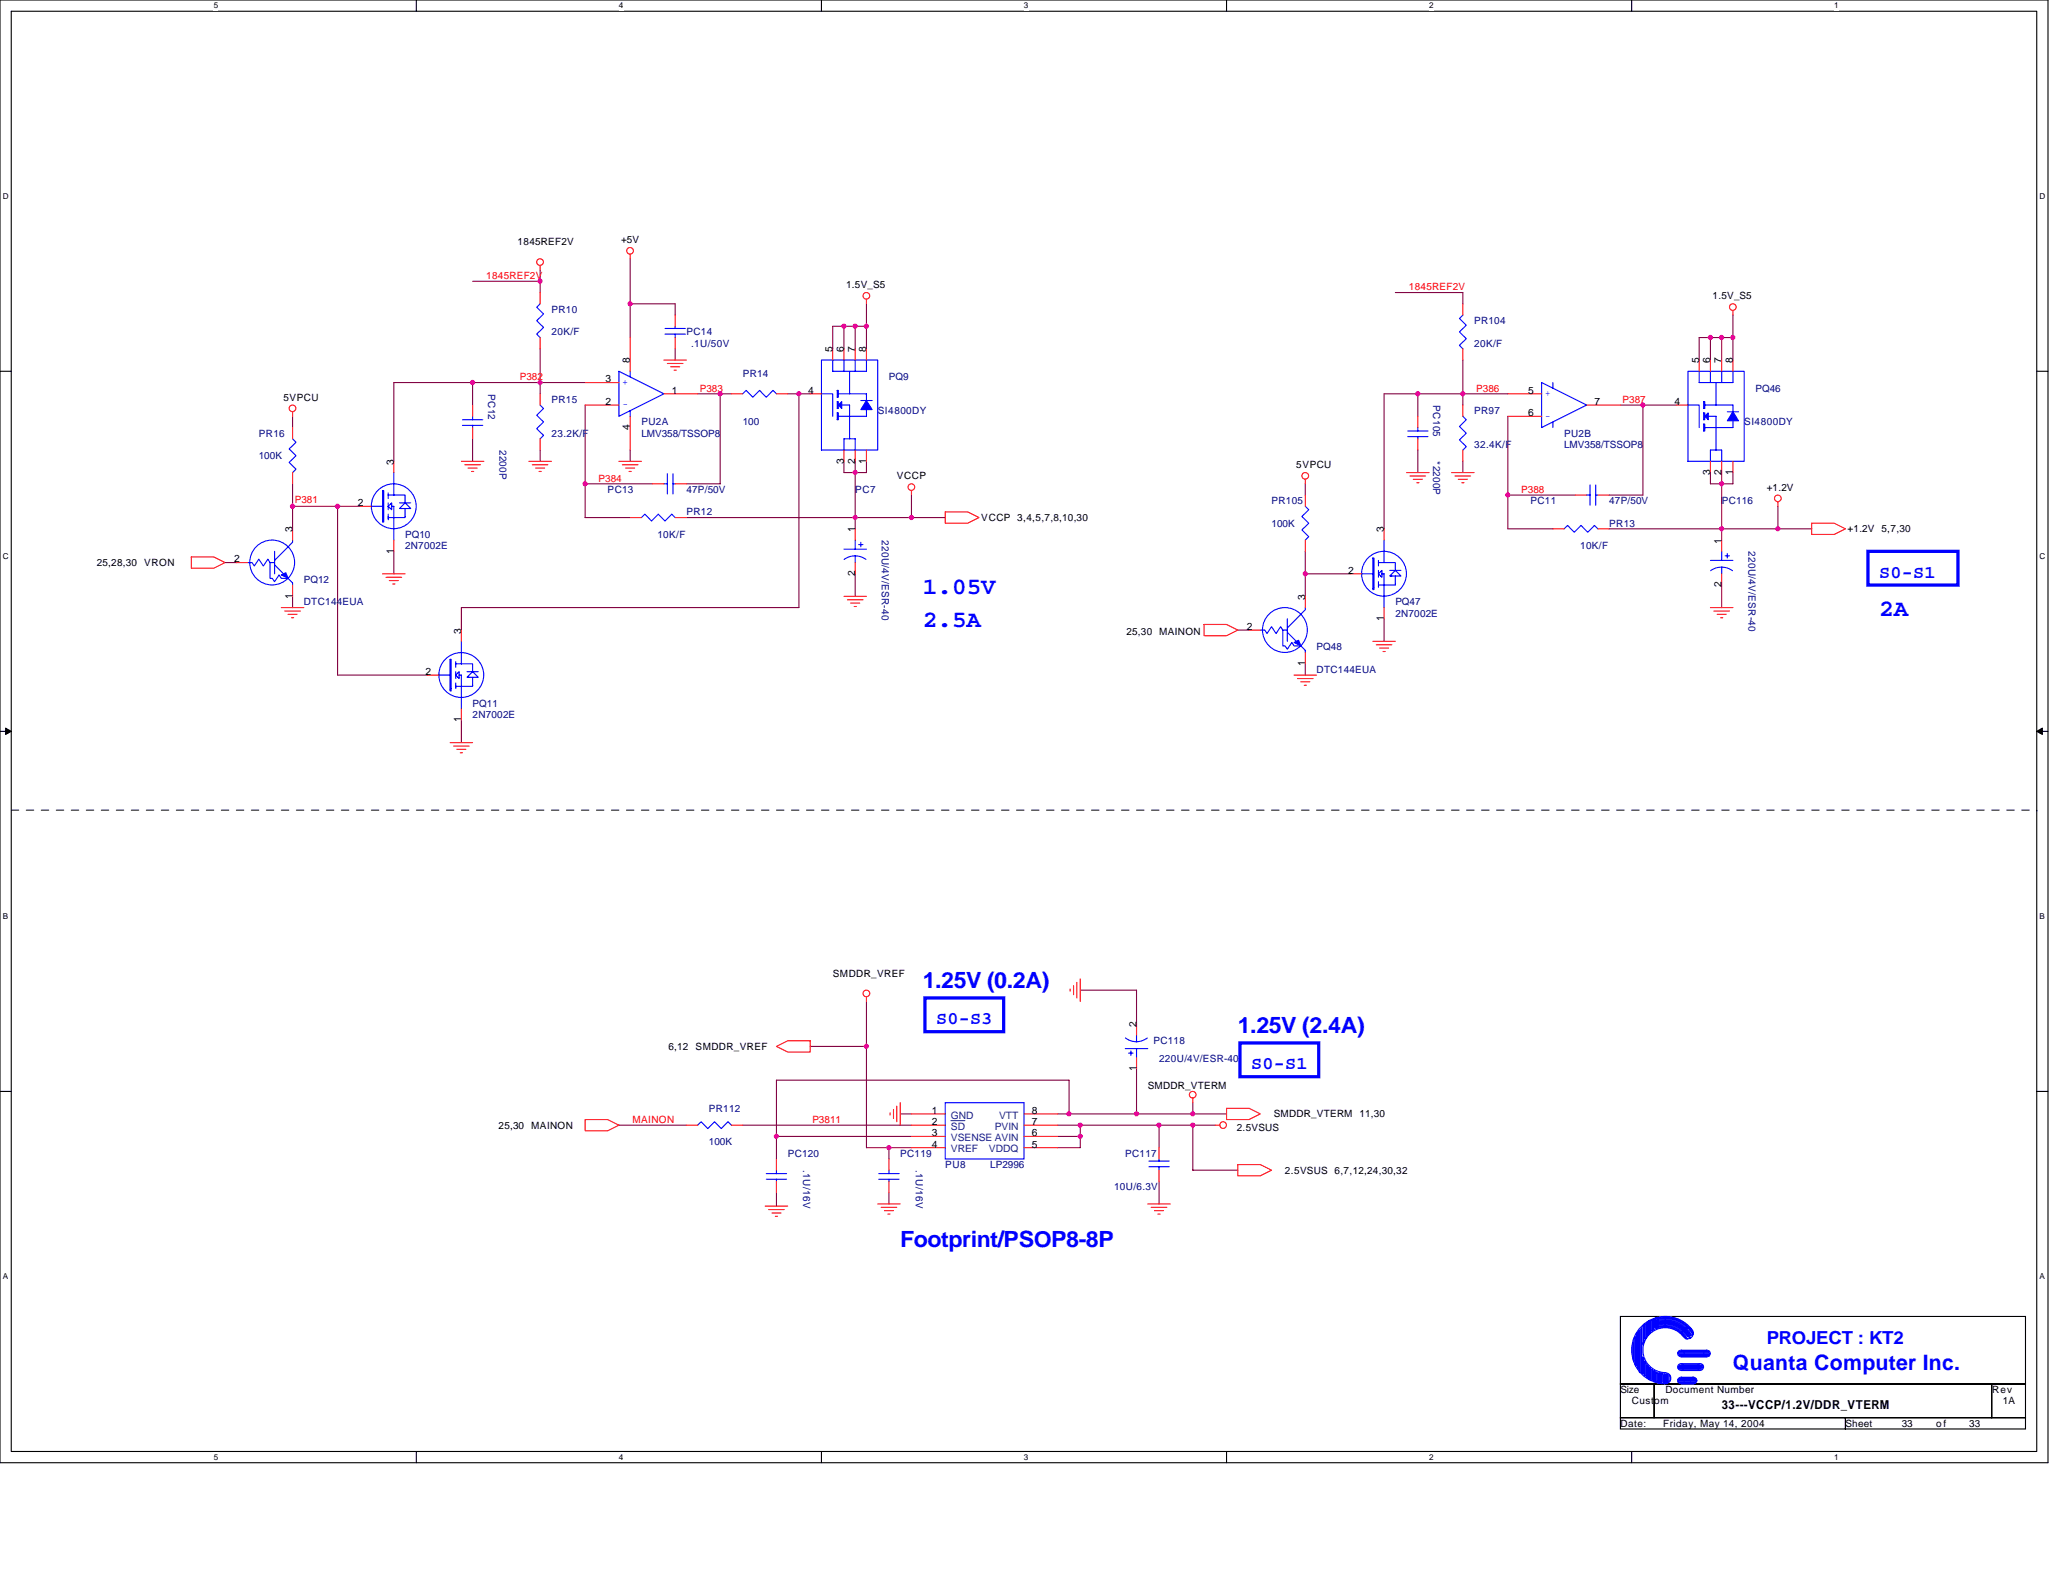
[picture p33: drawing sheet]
<svg xmlns="http://www.w3.org/2000/svg" width="279mm" height="216mm" viewBox="0 0 279 216" stroke-linecap="round" stroke-linejoin="round" font-family="sans-serif">
<defs><g id="words">
<g font-size="3.2" fill="#00f">
<text x="125" y="80.4">1.05V</text>
<text x="254.5" y="83.4">2A</text>
<text x="125" y="85">2.5A</text>
</g>
<g font-size="3" fill="#00f">
<text x="125" y="133.9">1.25V (0.2A)</text>
<text x="167.6" y="140">1.25V (2.4A)</text>
<text x="121.9" y="168.9">Footprint/PSOP8-8P</text>
</g>
<text font-size="2.9" fill="#00f" x="234.7" y="185.5">Quanta Computer Inc.</text>
<g font-size="2.4" fill="#00f">
<text x="254.5" y="78.3">S0-S1</text>
<text x="126.8" y="138.7">S0-S3</text>
<text x="169.5" y="144.8">S0-S1</text>
<text x="239.3" y="182.1">PROJECT : KT2</text>
</g>
<text font-size="1.7" x="233.2" y="190.8">33---VCCP/1.2V/DDR_VTERM</text>
<g font-size="1.4">
<text x="70.1" y="33.2">1845REF2V</text>
<text x="84.1" y="32.9">+5V</text>
<text x="114.6" y="39">1.5V_S5</text>
<text x="231.9" y="40.6">1.5V_S5</text>
<text x="112.8" y="47.7" transform="rotate(-90 112.8 47.7)">5</text>
<text x="114.3" y="47.7" transform="rotate(-90 114.3 47.7)">6</text>
<text x="115.8" y="47.7" transform="rotate(-90 115.8 47.7)">7</text>
<text x="117.3" y="47.7" transform="rotate(-90 117.3 47.7)">8</text>
<text x="82" y="51.8">3</text>
<text x="85.3" y="49.2" transform="rotate(-90 85.3 49.2)">8</text>
<text x="91" y="53.3">1</text>
<text x="109.4" y="53.3">4</text>
<text x="207" y="53.3">5</text>
<text x="230.1" y="49.2" transform="rotate(-90 230.1 49.2)">5</text>
<text x="231.6" y="49.2" transform="rotate(-90 231.6 49.2)">6</text>
<text x="233.2" y="49.2" transform="rotate(-90 233.2 49.2)">7</text>
<text x="234.7" y="49.2" transform="rotate(-90 234.7 49.2)">8</text>
<text x="38.4" y="54.3">5VPCU</text>
<text x="82" y="54.8">2</text>
<text x="85.3" y="58.2" transform="rotate(-90 85.3 58.2)">4</text>
<text x="207" y="56.4">6</text>
<text x="215.9" y="54.8">7</text>
<text x="226.8" y="54.8">4</text>
<text x="53.3" y="62.9" transform="rotate(-90 53.3 62.9)">3</text>
<text x="114.3" y="62.8" transform="rotate(-90 114.3 62.8)">3</text>
<text x="115.8" y="62.8" transform="rotate(-90 115.8 62.8)">2</text>
<text x="117.3" y="62.8" transform="rotate(-90 117.3 62.8)">1</text>
<text x="121.5" y="64.9">VCCP</text>
<text x="175.6" y="63.4">5VPCU</text>
<text x="231.6" y="64.3" transform="rotate(-90 231.6 64.3)">3</text>
<text x="233.2" y="64.3" transform="rotate(-90 233.2 64.3)">2</text>
<text x="234.7" y="64.3" transform="rotate(-90 234.7 64.3)">1</text>
<text x="48.5" y="68.6">2</text>
<text x="132.9" y="70.6">VCCP 3,4,5,7,8,10,30</text>
<text x="239.3" y="66.5">+1.2V</text>
<text x="13.1" y="76.7">25,28,30</text>
<text x="19.5" y="76.7">VRON</text>
<text x="31.7" y="76.2">2</text>
<text x="39.6" y="72.1" transform="rotate(-90 39.6 72.1)">3</text>
<text x="53.3" y="75" transform="rotate(-90 53.3 75)">1</text>
<text x="115.8" y="72.1" transform="rotate(-90 115.8 72.1)">1</text>
<text x="182.6" y="77.7">2</text>
<text x="187.4" y="72.1" transform="rotate(-90 187.4 72.1)">3</text>
<text x="233.2" y="73.6" transform="rotate(-90 233.2 73.6)">1</text>
<text x="250.2" y="72.1">+1.2V 5,7,30</text>
<text x="39.6" y="81.1" transform="rotate(-90 39.6 81.1)">1</text>
<text x="115.8" y="78" transform="rotate(-90 115.8 78)">2</text>
<text x="176.8" y="81.2" transform="rotate(-90 176.8 81.2)">3</text>
<text x="233.2" y="79.6" transform="rotate(-90 233.2 79.6)">2</text>
<text x="62.5" y="85.8" transform="rotate(-90 62.5 85.8)">3</text>
<text x="152.5" y="86">25,30 MAINON</text>
<text x="168.9" y="85.3">2</text>
<text x="187.4" y="84.1" transform="rotate(-90 187.4 84.1)">1</text>
<text x="57.6" y="91.4">2</text>
<text x="176.8" y="90.2" transform="rotate(-90 176.8 90.2)">1</text>
<text x="62.5" y="97.9" transform="rotate(-90 62.5 97.9)">1</text>
<text x="112.8" y="132.3">SMDDR_VREF</text>
<text x="90.5" y="142.2">6,12 SMDDR_VREF</text>
<text x="153.9" y="139.1" transform="rotate(-90 153.9 139.1)">2</text>
<text x="153.9" y="145.1" transform="rotate(-90 153.9 145.1)">1</text>
<text x="155.4" y="147.5">SMDDR_VTERM</text>
<text x="67.5" y="152.9">25,30 MAINON</text>
<text x="126.2" y="150.9">1</text>
<text x="126.2" y="153.9">3</text>
<text x="126.2" y="155.4">4</text>
<text x="126.2" y="152.4">2</text>
<text x="139.7" y="155.4">5</text>
<text x="139.7" y="153.9">6</text>
<text x="139.7" y="152.4">7</text>
<text x="139.7" y="150.9">8</text>
<text x="167.5" y="153.2">2.5VSUS</text>
<text x="172.5" y="151.3">SMDDR_VTERM 11,30</text>
<text x="174" y="159">2.5VSUS 6,7,12,24,30,32</text>
<text x="219.5" y="188.7">Size</text>
<text x="221" y="190.2">Custom</text>
<text x="225.6" y="188.7">Document Number</text>
<text x="269.8" y="188.7">Rev</text>
<text x="271.3" y="190.2">1A</text>
<text x="219.5" y="193.3">Date:</text>
<text x="225.3" y="193.3">Friday, May 14, 2004</text>
<text x="249.9" y="193.3">Sheet</text>
<text x="257.6" y="193.3">33</text>
<text x="262.2" y="193.3">of</text>
<text x="266.7" y="193.3">33</text>
</g>
<g font-size="1.4" fill="#f00">
<text x="65.8" y="37.8">1845REF2V</text>
<text x="190.8" y="39.3">1845REF2V</text>
<text x="70.4" y="51.5">P382</text>
<text x="94.8" y="53">P383</text>
<text x="199.9" y="53">P386</text>
<text x="219.8" y="54.6">P387</text>
<text x="81.1" y="65.2">P384</text>
<text x="39.9" y="68.1">P381</text>
<text x="206" y="66.8">P388</text>
<text x="85.7" y="152.1">MAINON</text>
<text x="110" y="152.1">P3811</text>
</g>
<g font-size="1.4" fill="#000080">
<text x="74.7" y="42.4">PR10</text>
<text x="74.7" y="45.4">20K/F</text>
<text x="93" y="45.4">PC14</text>
<text x="93.6" y="46.9">.1U/50V</text>
<text x="199.6" y="43.9">PR104</text>
<text x="199.7" y="46.9">20K/F</text>
<text x="66.1" y="53.3" transform="rotate(90 66.1 53.3)">PC12</text>
<text x="100.6" y="51.1">PR14</text>
<text x="120.4" y="51.5">PQ9</text>
<text x="237.7" y="53">PQ46</text>
<text x="35.1" y="59.1">PR16</text>
<text x="74.7" y="54.6">PR15</text>
<text x="74.7" y="59.1">23.2K/F</text>
<text x="86.9" y="57.6">PU2A</text>
<text x="86.9" y="59.1">LMV358/TSSOP8</text>
<text x="100.6" y="57.6">100</text>
<text x="118.9" y="56.1">SI4800DY</text>
<text x="194.1" y="54.9" transform="rotate(90 194.1 54.9)">PC105</text>
<text x="199.6" y="56.1">PR97</text>
<text x="211.8" y="59.1">PU2B</text>
<text x="236.2" y="57.6">SI4800DY</text>
<text x="35.1" y="62.2">100K</text>
<text x="67.6" y="61" transform="rotate(90 67.6 61)">2200P</text>
<text x="194.1" y="62.5" transform="rotate(90 194.1 62.5)">*2200P</text>
<text x="199.7" y="60.7">32.4K/F</text>
<text x="211.8" y="60.7">LMV358/TSSOP8</text>
<text x="82.3" y="66.8">PC13</text>
<text x="93" y="66.8">47P/50V</text>
<text x="93" y="69.8">PR12</text>
<text x="115.8" y="66.8">PC7</text>
<text x="172.2" y="68.3">PR105</text>
<text x="172.2" y="71.3">100K</text>
<text x="207.3" y="68.3">PC11</text>
<text x="217.9" y="68.3">47P/50V</text>
<text x="217.9" y="71.3">PR13</text>
<text x="233.2" y="68.3">PC116</text>
<text x="54.9" y="72.9">PQ10</text>
<text x="54.9" y="74.4">2N7002E</text>
<text x="89" y="72.9">10K/F</text>
<text x="119.4" y="73.2" transform="rotate(90 119.4 73.2)">220U/4V/ESR-40</text>
<text x="214" y="74.4">10K/F</text>
<text x="236.8" y="74.7" transform="rotate(90 236.8 74.7)">220U/4V/ESR-40</text>
<text x="41.1" y="79">PQ12</text>
<text x="41.1" y="82">DTC144EUA</text>
<text x="189" y="82">PQ47</text>
<text x="189" y="83.5">2N7002E</text>
<text x="178.3" y="88.1">PQ48</text>
<text x="64" y="95.7">PQ11</text>
<text x="178.3" y="91.1">DTC144EUA</text>
<text x="64" y="97.2">2N7002E</text>
<text x="156.2" y="141.4">PC118</text>
<text x="157" y="143.9">220U/4V/ESR-40</text>
<text x="96" y="150.6">PR112</text>
<text x="96" y="155.2">100K</text>
<text x="106.7" y="156.7">PC120</text>
<text x="108.8" y="158.5" transform="rotate(90 108.8 158.5)">.1U/16V</text>
<text x="121.9" y="156.7">PC119</text>
<text x="124" y="158.5" transform="rotate(90 124 158.5)">.1U/16V</text>
<text x="128" y="158.2">PU8</text>
<text x="134.1" y="158.2">LP2996</text>
<text x="150.9" y="161.2">10U/6.3V</text>
<text x="152.4" y="156.7">PC117</text>
</g>
<g font-size="1.4" fill="#00f">
<text x="84.3" y="52.1">+</text>
<text x="209.3" y="53.7">+</text>
<text x="84.3" y="55.2">-</text>
<text x="209.3" y="56.7">-</text>
</g>
<g font-size="1.4" fill="#004080">
<text x="128.8" y="151.5">GND</text>
<text x="128.8" y="153">SD</text>
<text x="128.8" y="154.6">VSENSE AVIN</text>
<text x="134.7" y="153">PVIN</text>
<text x="135.3" y="151.5">VTT</text>
<text x="128.8" y="156.1">VREF</text>
<text x="133.9" y="156.1">VDDQ</text>
</g>
<g font-size="1.1">
<text x="29" y="1.1">5</text>
<text x="83.8" y="1.1">4</text>
<text x="138.7" y="1.1">3</text>
<text x="193.5" y="1.1">2</text>
<text x="248.4" y="1.1">1</text>
<text x=".4" y="26.9">D</text>
<text x="276.2" y="26.9">D</text>
<text x=".4" y="75.7">C</text>
<text x="276.2" y="75.7">C</text>
<text x=".4" y="124.4">B</text>
<text x="276.2" y="124.4">B</text>
<text x=".4" y="173.2">A</text>
<text x="276.2" y="173.2">A</text>
<text x="29" y="197.7">5</text>
<text x="83.8" y="197.7">4</text>
<text x="138.7" y="197.7">3</text>
<text x="193.5" y="197.7">2</text>
<text x="248.4" y="197.7">1</text>
</g>
</g></defs>
<path d="M0 0h277.4v198.1h-277.4zM1.5 1.5h274.3v195.1h-274.3z" fill="none" stroke="#000" stroke-width=".15"/>
<g fill="#fff">
<path d="M29 .1h.5v1.3h-.5z"/>
<path d="M29 196.7h.5v1.3h-.5z"/>
</g>
<path d="M56.4 0v1.5M56.4 196.6v1.5" fill="none" stroke="#000" stroke-width=".15"/>
<g fill="#fff">
<path d="M83.8 .1h.6v1.3h-.6z"/>
<path d="M83.8 196.7h.6v1.3h-.6z"/>
</g>
<path d="M111.3 0v1.5M111.3 196.6v1.5" fill="none" stroke="#000" stroke-width=".15"/>
<g fill="#fff">
<path d="M138.7 .1h.6v1.3h-.6z"/>
<path d="M138.7 196.7h.6v1.3h-.6z"/>
</g>
<path d="M166.1 0v1.5M166.1 196.6v1.5" fill="none" stroke="#000" stroke-width=".15"/>
<g fill="#fff">
<path d="M193.5 .1h.6v1.3h-.6z"/>
<path d="M193.5 196.7h.6v1.3h-.6z"/>
</g>
<path d="M221 0v1.5M221 196.6v1.5" fill="none" stroke="#000" stroke-width=".15"/>
<g fill="#fff">
<path d="M248.4 .1h.6v1.3h-.6z"/>
<path d="M248.4 196.7h.6v1.3h-.6z"/>
<path d="M.4 25.9h.8v1.2h-.8z"/>
<path d="M276.2 25.9h.8v1.2h-.8z"/>
<path d="M.4 74.7h.8v1.2h-.8z"/>
<path d="M276.2 74.7h.8v1.2h-.8z"/>
</g>
<path d="M0 50.3h1.5M275.8 50.3h1.6" fill="none" stroke="#000" stroke-width=".15"/>
<g fill="#fff">
<path d="M.4 123.4h.7v1.3h-.7z"/>
<path d="M276.2 123.4h.7v1.3h-.7z"/>
</g>
<path d="M0 99.1h1.5M275.8 99.1h1.6" fill="none" stroke="#000" stroke-width=".15"/>
<path d="M.8 98.6l.7 .5-.7 .4zM275.8 99.1l.8-.5v.9z" fill="#000" stroke="#000" stroke-width=".14"/>
<g fill="#fff">
<path d="M.4 172.2h.7v1.2h-.7z"/>
<path d="M276.2 172.2h.8v1.2h-.8z"/>
</g>
<path d="M0 147.8h1.5M275.8 147.8h1.6M219.5 178.3h54.8v9.2h-54.8zM219.5 187.5h4.5v4.5h-4.5zM219.5 192h30.4v1.5h-30.4zM224 187.5h45.7v4.5h-45.7zM249.9 192h24.4v1.5h-24.4zM269.7 187.5h4.6v4.5h-4.6z" fill="none" stroke="#000" stroke-width=".15"/>
<g fill="none" stroke="#800040" stroke-width=".15">
<path d="M64 38.1h9.2M73.2 36.6v3M85.3 35.1v10.6M189 39.6h9.1v1.5M39.6 56.4v1.5M64 51.8v3.1M64 59.4v3.1M73.2 47.2v6.1M79.2 54.9v15.2h6.1M79.2 51.8h-25.9v10.7M85.3 41.1h6.1v1.6M91.4 47.2v1.6"/>
<path d="M94.5 53.3h4.6M97.5 53.3v12.2h-4.5M106.7 53.3h3M108.2 53.3v29h-45.7v3M114.3 44.2v3M115.8 44.2v3M117.3 44.2h-4.5v3M117.3 41.1v6.1M192 53.3v3.1M198.1 48.8v6.1M204.2 56.4v15.2h6.1M204.2 53.3h-16.7v18.3"/>
<path d="M219.5 54.9h7.6M222.5 54.9v12.2h-4.6M231.6 45.7v3.1M233.2 45.7v3.1M234.7 42.7v6.1M234.7 45.7h-4.6v3.1M30.5 76.2h1.5M39.6 65.5v6.1M39.6 68.6h9.2M45.7 68.6v22.8h12.2M53.3 74.7v3M73.2 61v1.5"/>
<path d="M79.2 65.5h9.2M85.3 61v1.5M93 70.1h35M114.3 62.5v1.5h3v-1.5M115.8 62.5v9.1M115.8 77.7v3.1M123.4 67.1v3M176.8 65.5v1.6M176.8 74.7v6.1M176.8 77.7h6.1M192 61v3M198.1 62.5v1.5"/>
<path d="M204.2 67.1h9.2M217.9 71.6h27.5M231.6 64v1.5h3.1v-1.5M233.2 64v9.2M233.2 79.2v3.1M240.8 68.6v3M39.6 80.8v1.5M62.5 97.5v3.1M167.6 85.3h1.6M176.8 89.9v1.5M187.5 83.8v3.1M117.3 135.6v19.8h6.1"/>
<path d="M146.3 134.1h7.6v4.6M83.8 152.4h9.2M100.6 152.4h22.8M105.2 153.9h18.2M109.7 141.7h7.6M120.4 155.4v1.6M121.9 150.9h1.5M143.3 150.9h22.8M143.3 152.4h21.3M143.3 153.9h3M144.8 150.9v-4.6h-39.6v10.7M146.3 152.4v3h-3"/>
<path d="M153.9 144.8v6.1M157 152.4v3M161.5 149.4v1.5M161.5 152.4v6.1h6.1M105.2 161.5v1.9M120.4 161.5v1.6M157 160v3.1"/>
</g>
<g fill="none" stroke="#f00" stroke-width=".15">
<path d="M73.2 36v.6M73.2 39.6v1.5M85.3 34.4v.7M39.6 55.8v.6M39.6 57.9v1.5M64 54.9v1.5M64 57.9v1.5M73.2 45.7v1.5M73.2 53.3v1.6M73.2 59.4v1.6M79.2 54.9h4.6M79.2 51.8h4.6"/>
<path d="M85.3 45.7v4.6M85.3 56.4v4.6M89.9 48.8h3.1M89.9 53.3h4.6M90.4 49.2h2.1M90.8 49.7h1.3M91.3 50.1h.3M91.4 42.7v1.5M91.4 45.7v1.5M99.1 53.3h1.5M105.2 53.3h1.5M109.7 53.3h1.6"/>
<path d="M112.8 47.2v1.6M114.3 47.2v1.6M115.8 47.2v1.6M117.3 40.5v.6M117.3 47.2v1.6M192 56.4v1.5M192 59.4v1.6M198.1 41.1v1.6M198.1 47.2v1.6M198.1 54.9v1.5M204.2 53.3h4.6M204.2 56.4h4.6"/>
<path d="M214.9 54.9h4.6M227.1 54.9h1.5M230.1 48.8v1.5M231.6 48.8v1.5M233.2 48.8v1.5M234.7 42.1v.6M234.7 48.8v1.5M25.9 75.4h3.1l1.5 .8-1.5 .8h-3.1zM32 76.2h1.5M39.6 64v1.5M39.6 71.6v1.6M39.6 79.2v1.6"/>
<path d="M48.8 68.6h1.5M51.8 77.7h3.1M52.3 78.2h2.1M52.7 78.6h1.3M53.2 79.1h.3M53.3 62.5v1.5M53.3 73.2v1.5M62.5 62.5h3M62.9 62.9h2.2M63.4 63.4h1.2M63.9 63.9h.3M71.6 62.5h3.1"/>
<path d="M72.1 62.9h2.1M72.5 63.4h1.3M73 63.9h.3M83.8 62.5h3.1M84.3 62.9h2.1M84.7 63.4h1.3M85.2 63.9h.3M85.3 70.1h1.6M88.4 65.5h1.5M91.4 70.1h1.6M91.4 65.5h1.6M114.3 61v1.5"/>
<path d="M115.8 61v1.5M115.8 71.6v1.6M115.8 76.2v1.5M117.3 61v1.5M123.4 66.4v.7M128 69.3h3.1l1.5 .8-1.5 .8h-3.1zM176.8 64.9v.6M176.8 67.1v1.5M176.8 73.2v1.5M182.9 77.7h1.5M187.5 71.6v1.6M190.5 64h3"/>
<path d="M191 64.5h2.1M191.4 64.9h1.2M191.9 65.4h.3M196.6 64h3M197.1 64.5h2.1M197.5 64.9h1.2M198 65.4h.3M198.1 61v1.5M210.3 71.6h1.5M213.4 67.1h1.5M216.4 67.1h1.5M216.4 71.6h1.5"/>
<path d="M231.6 62.5v1.5M233.2 62.5v1.5M233.2 73.2v1.5M233.2 77.7v1.5M234.7 62.5v1.5M240.8 68v.6M245.4 70.9h3l1.5 .7-1.5 .8h-3zM38.1 82.3h3M38.6 82.8h2.1M39 83.2h1.2M39.5 83.7h.3M57.9 91.4h1.5"/>
<path d="M62.5 85.3v1.6M62.5 96v1.5M114.3 80.8h3M114.8 81.2h2.1M115.2 81.7h1.2M115.7 82.1h.3M163.1 84.6h3l1.5 .7-1.5 .8h-3zM169.2 85.3h1.5M175.3 91.4h3M175.7 91.9h2.1M176.2 92.4h1.2M176.6 92.8h.3"/>
<path d="M176.8 80.8v1.5M176.8 88.4v1.5M185.9 86.9h3.1M186.4 87.3h2.1M186.8 87.8h1.3M187.3 88.2h.3M187.5 82.3v1.5M231.6 82.3h3.1M232.1 82.8h2.1M232.6 83.2h1.2M233 83.7h.3M61 100.6h3"/>
<path d="M61.4 101h2.1M61.9 101.5h1.2M62.3 102h.3M117.3 135v.6M144.9 134v.3M145.4 133.5v1.2M145.8 133.1v2.1M146.3 132.6v3M153.9 138.7v1.5M79.2 151.6h3.1l1.5 .8-1.5 .8h-3.1zM93 152.4h1.5M99.1 152.4h1.5"/>
<path d="M105.2 141.7l1.5-.7h3v1.5h-3zM105.2 157v1.5M120.4 157v1.5M120.5 150.7v.3M121 150.3v1.2M121.5 149.8v2.1M121.9 149.4v3M123.4 152.4h4.6M123.4 150.9h4.6M123.4 153.9h4.6M123.4 155.4h4.6M138.7 152.4h4.6"/>
<path d="M138.7 150.9h4.6M138.7 153.9h4.6M138.7 155.4h4.6M153.9 143.3v1.5M157 155.4v1.6M157 158.5v1.5M161.5 148.7v.7M164.6 152.4h.6M166.1 150.1h3.1l1.5 .8-1.5 .7h-3.1zM167.6 157.7h3.1l1.5 .8-1.5 .8h-3.1zM103.6 163.4h3.1M104.1 163.8h2.1"/>
<path d="M104.5 164.3h1.3M105 164.7h.3M105.2 160v1.5M118.9 163.1h3M119.3 163.5h2.2M119.8 164h1.2M120.2 164.4h.3M120.4 160v1.5M155.4 163.1h3.1M155.9 163.5h2.1M156.4 164h1.2M156.8 164.4h.3"/>
<circle cx="73.1" cy="35.5" r=".45"/>
<circle cx="85.3" cy="34" r=".45"/>
<circle cx="39.6" cy="55.3" r=".45"/>
<circle cx="117.3" cy="40.1" r=".45"/>
<circle cx="234.7" cy="41.6" r=".45"/>
<circle cx="123.4" cy="66" r=".45"/>
<circle cx="176.8" cy="64.5" r=".45"/>
<circle cx="240.8" cy="67.5" r=".45"/>
<circle cx="117.3" cy="134.6" r=".45"/>
<circle cx="161.5" cy="148.3" r=".45"/>
<circle cx="165.6" cy="152.4" r=".45"/>
</g>
<path d="M253 74.7h12.2v4.5h-12.2zM125.3 135.2h10.6v4.5h-10.6zM167.9 141.3h10.7v4.5h-10.7z" fill="none" stroke="#00f" stroke-width=".44"/>
<path d="M1.5 109.7h274.3M275.8 109.7h.1" fill="none" stroke="#000" stroke-width=".14" stroke-dasharray="1 1 1 1 1 1 1 1"/>
<g fill="none" stroke="#00f" stroke-width=".15">
<path d="M39.6 59.4l.5 .5-.9 .9 .9 .9-.9 .9 .9 .9-.5 .5M62.6 56.9h2.8M62.6 57.6h2.8M64 56.4v.5M64 57.6v.3M73.2 54.9l.4 .4-.9 .9 .9 .9-.9 1 .9 .9-.4 .4M73.2 41.1l-.5 .5 .9 .9-.9 .9 .9 .9-.9 1 .5 .4M83.8 50.3l6.1 3-6.1 3.1zM85.3 50.3v.8M85.3 55.6v.8M90.1 45.3h2.7M90.1 44.5h2.7"/>
<path d="M91.4 44.2v.3M91.4 45.3v.4M100.6 53.3l.4-.4 1 .9 .9-.9 .9 .9 .9-.9 .5 .4M111.3 53.3h1.5v3.1M111.3 48.8h7.6v12.2h-7.6zM112.8 48.8v1.5h4.5v-1.5M113.4 55.9h.1v1h-.1zM113.4 54.4h.1v.9h-.1zM113.4 52.9h.1v.9h-.1zM113.5 53.3h3.8v1M114 54.9h1.1v4.5M114.3 48.8v1.5"/>
<path d="M115.1 50.3v3M115.8 48.8v1.5M116.6 54.3h1.5M117.3 55.5v.9h-3.8M190.6 58.4h2.8M190.6 59.1h2.8M192 57.9v.5M192 59.1v.3M198.1 42.7l-.4 .4 .9 .9-.9 1 .9 .9-.9 .9 .4 .4M198.1 56.4l.5 .5-.9 .9 .9 .9-.9 .9 .9 .9-.5 .5M208.8 51.8l6.1 3.1-6.1 3zM210.3 51.8v.8"/>
<path d="M210.3 57.1v.8M228.6 54.9h1.5v3M228.6 50.3h7.6v12.2h-7.6zM230.1 50.3v1.5h4.6v-1.5M230.7 57.4h.2v1h-.2zM230.7 55.9h.2v1h-.2zM230.7 54.4h.2v.9h-.2zM230.9 54.9h3.8v.9M231.4 56.4h1v4.6M231.6 50.3v1.5M232.4 51.8v3.1M233.2 50.3v1.5"/>
<path d="M233.9 55.8h1.6M234.7 57v.9h-3.8M33.5 76.2h.6l.3 .5 .7-1 .6 1 .6-1 .3 .5h.6M36.6 76.2v2.1h.3l.3 .5 .6-.9 .3 .4h.9l.6 .7v.2M37.2 74.7v3M37.2 76.5l1.2 1.2M39.6 73.2v.2l-2.4 2.5M50.3 68.6h1.5M51.8 66.4h.2v4.3h-.2zM52.6 68.6l.4-.5v.9zM52.6 67.1h.7M52.6 66.8v.7"/>
<path d="M52.6 68.1v.9M52.6 69.6v.8M53 68.6h.3v4.6M53.3 67.1h1.6v1M53.3 64v3.1M54.1 68.1h1.5M54.9 68.1l.7 .8h-1.3M54.9 68.1l-.8 .8h.3M54.9 68.9v1.2h-2.3M86.9 70.1l.4-.5 .9 1 1-1 .9 1 .9-1 .4 .5M89.9 65.5h.5M90.4 64.2v2.7"/>
<path d="M91.1 65.5h.3M91.1 64.2v2.7M114.3 61v-1.6h1.5v1.6M114.3 74.4h3M114.3 75.8a2.5 2.5 0 0 1 3 0M115.8 73.2v1.2M115.8 75.3v.9M116.3 73.8h.6M116.6 73.4v.7M176.8 68.6l.4 .4-.9 1 .9 .9-.9 .9 .9 .9-.4 .5M184.4 77.7h1.5M185.9 75.6h.2v4.3h-.2z"/>
<path d="M186.7 76.2h.8M186.7 75.9v.8M186.7 77.3v.9M186.7 78.8v.7M187 77.4l.2-.1v.9l-.5-.5zM187.2 77.7h.3v4.6M187.5 76.2h1.5v1.1M187.5 73.2v3M188.2 77.3h1.5M189 77.3l.7 .7h-1.3M189 77.3l-.8 .7h.3M189 78v1.2h-2.3"/>
<path d="M211.8 71.6l.5-.4 .9 .9 .9-.9 .9 .9 .9-.9 .5 .4M214.9 67.1h.4M215.3 65.7v2.7M216.1 67.1h.3M216.1 65.7v2.7M231.6 62.5v-1.5h1.6v1.5M231.6 75.9h3.1M231.7 77.3a2.5 2.5 0 0 1 2.9 0M233.2 74.7v1.2M233.2 76.8v.9M233.6 75.3h.6M233.9 75v.6"/>
<path d="M59.4 91.4h1.6M61 89.3h.1v4.3h-.1zM61.7 89.9h.8M61.7 89.6v.8M61.7 91v.9M61.7 92.5v.8M62 91.1l.2-.1v.9l-.5-.5zM62.2 91.4h.3v4.6M62.5 89.9h1.5v1.1M62.5 86.9v3M63.2 91h1.6M64 91l.8 .7h-1.4"/>
<path d="M64 91l-.8 .7h.3M64 91.7v1.3h-2.3M170.7 85.3h.6l.3 .5 .6-.9 .6 .9 .6-.9 .3 .4h.6M173.7 85.3v2.2h.3l.3 .4 .7-.9 .3 .5h.9l.6 .6v.3M174.3 83.8v3.1M174.3 85.6l1.3 1.3M176.8 82.3v.3l-2.5 2.4M94.5 152.4l.5-.5 .9 1 .9-1 .9 1 .9-1 .5 .5M103.8 159h2.7M103.8 159.7h2.7M105.2 158.5v.5M105.2 159.7v.3"/>
<path d="M119 159h2.8M119 159.7h2.8M120.4 158.5v.5M120.4 159.7v.3M128 149.4h10.7v7.6h-10.7zM152.4 142h3M152.4 140.6a2.41 2.41 0 0 0 3 0M152.9 142.6h.6M153.2 142.3v.7M153.9 140.2v.9M153.9 142v1.3M155.6 158h2.7"/>
<path d="M155.6 157.3h2.7M157 157v.3M157 158v.5M222.5 179.5v2.6l.2-.4v-2.2l.1-.1v2l.2-.2v-2l.1-.1v1.8l.2-.2v-1.8h.1v1.7l.2-.2v-1.5l.1-.1v1.5l.2-.2v-1.3l.1-.2v1.5M224.3 178.5v1.5l-.1-.2v-1.2zM224.3 179.6a3.5 3.5 0 0 1 4.2 1.5M224.3 179.4a3.7 3.7 0 0 1 4.5 1.8M224.3 179.3a3.8 3.8 0 0 1 4.7 1.9M224.3 179.1a3.9 3.9 0 0 1 4.7 1.8M224.3 178.9a4.1 4.1 0 0 1 4.8 2M224.3 179.9a3.2 3.2 0 0 1 4 1.5M224.3 179.7a3.3 3.3 0 0 1 4.2 1.7"/>
<path d="M224.5 178.7a4.3 4.3 0 0 1 4.8 2.1M224.5 178.6a4.4 4.4 0 0 1 4.8 2M224.5 178.6v1.2M221.1 181.8v2.1l.2 .5v-3l.1-.3v3.8l.2 .1v-4.3l.1-.3v4.9l.2 .2v-5.2l.1-.2v5.8M222.2 185.9v-5.9l.2-.2v6.3h.1v-2.3l.2 .3v2.1l.1 .2v-2l.2 .3v1.8l.1 .2v-1.8l.2 .1v1.8h.1v-1.6l.2 .1v1.7h.1v-1.5l.2 .1v1.4l.1 .2v-1.6l.2 .2v1.4h.1v-1.3M224.3 185.8v.1h.2v1.3h.1v-1.3h.2v1.4h-.3l.4-1.4v1.4l.2-.1v-1.3l.2 .3v1.1h.1v-1.2h.2v1.2h.1v-1.2h.1v1.2l.2-.1v-1l.2 .2v.6M227.4 183h4.1v.2h-4.3v.1h4.4l-.1 .2h-4.1l.1 .1h4M227.4 184.9h3.2v.1h-3.2l-.2 .2h3.5l-.1 .1h-3.4l.3 .2h2.9M227.4 186.7h2.3v.1h-2.5v.2h2.6l-.1 .2h-2.5l.3 .1h2.2M227.7 186.5h1.7M227.7 187.5h1.7M227.7 185.6h2.6"/>
<path d="M227.7 184.7h2.6M227.7 183.8h3.5M227.7 182.9h3.5M227.9 180.9a3 3 0 0 0-5.1 .7 3 3 0 0 0 2.7 4.3M229.1 180a4.6 4.6 0 0 0-7.7 .9 4.6 4.6 0 0 0 4.1 6.5"/>
<circle cx="36.9" cy="76.2" r="3"/>
<circle cx="53.3" cy="68.6" r="3"/>
<circle cx="187.4" cy="77.7" r="3"/>
<circle cx="62.5" cy="91.4" r="3"/>
<circle cx="174" cy="85.3" r="3"/>
<circle cx="225.5" cy="186.7" r=".76"/>
<circle cx="227.7" cy="185.2" r=".45"/>
<circle cx="227.7" cy="183.3" r=".45"/>
<circle cx="227.7" cy="187" r=".45"/>
<circle cx="228.6" cy="180.6" r=".76"/>
<circle cx="229.4" cy="187" r=".45"/>
<circle cx="230.3" cy="185.2" r=".45"/>
<circle cx="231.2" cy="183.3" r=".45"/>
</g>
<g fill="#00f" stroke="#00f" stroke-width=".15">
<path d="M175.3 87l.6-.3 .3 .8z" fill-rule="evenodd"/>
<path d="M117.3 54.3l.8 1.2h-1.5z" fill-rule="evenodd"/>
<path d="M113.5 54.9l.5-.5v.9z" fill-rule="evenodd"/>
<path d="M234.7 55.8l.8 1.2h-1.6z" fill-rule="evenodd"/>
<path d="M230.9 56.4l.5-.5v1z" fill-rule="evenodd"/>
<path d="M38.1 77.9l.6-.3 .3 .7z" fill-rule="evenodd"/>
</g>
<path d="M128.8 151.8h1.9" fill="none" stroke="#004080" stroke-width=".14"/>
<g fill="#f0f" stroke="#f0f" stroke-width=".15">
<circle cx="114.3" cy="44.2" r=".29"/>
<circle cx="146.3" cy="152.4" r=".29"/>
<circle cx="233.2" cy="45.7" r=".29"/>
<circle cx="153.9" cy="150.9" r=".29"/>
<circle cx="120.4" cy="155.4" r=".29"/>
<circle cx="115.8" cy="64" r=".29"/>
<circle cx="73.1" cy="38.1" r=".29"/>
<circle cx="73.1" cy="51.8" r=".29"/>
<circle cx="198.1" cy="53.3" r=".29"/>
<circle cx="157" cy="152.4" r=".29"/>
<circle cx="115.8" cy="44.2" r=".29"/>
<circle cx="161.5" cy="152.4" r=".29"/>
<circle cx="79.2" cy="65.5" r=".29"/>
<circle cx="204.2" cy="67" r=".29"/>
<circle cx="233.2" cy="71.6" r=".29"/>
<circle cx="117.3" cy="44.2" r=".29"/>
<circle cx="146.3" cy="153.9" r=".29"/>
<circle cx="240.8" cy="71.6" r=".29"/>
<circle cx="233.2" cy="65.5" r=".29"/>
<circle cx="161.5" cy="150.9" r=".29"/>
<circle cx="117.3" cy="141.7" r=".29"/>
<circle cx="144.8" cy="150.9" r=".29"/>
<circle cx="97.5" cy="53.3" r=".29"/>
<circle cx="222.5" cy="54.9" r=".29"/>
<circle cx="39.6" cy="68.6" r=".29"/>
<circle cx="192" cy="53.3" r=".29"/>
<circle cx="64" cy="51.8" r=".29"/>
<circle cx="176.8" cy="77.7" r=".29"/>
<circle cx="123.4" cy="70.1" r=".29"/>
<circle cx="231.6" cy="45.7" r=".29"/>
<circle cx="234.7" cy="45.7" r=".29"/>
<circle cx="115.8" cy="70.1" r=".29"/>
<circle cx="108.2" cy="53.3" r=".29"/>
<circle cx="45.7" cy="68.6" r=".29"/>
<circle cx="85.3" cy="41.1" r=".29"/>
<circle cx="105.1" cy="153.9" r=".29"/>
</g>
<use href="#words"/>
</svg>
